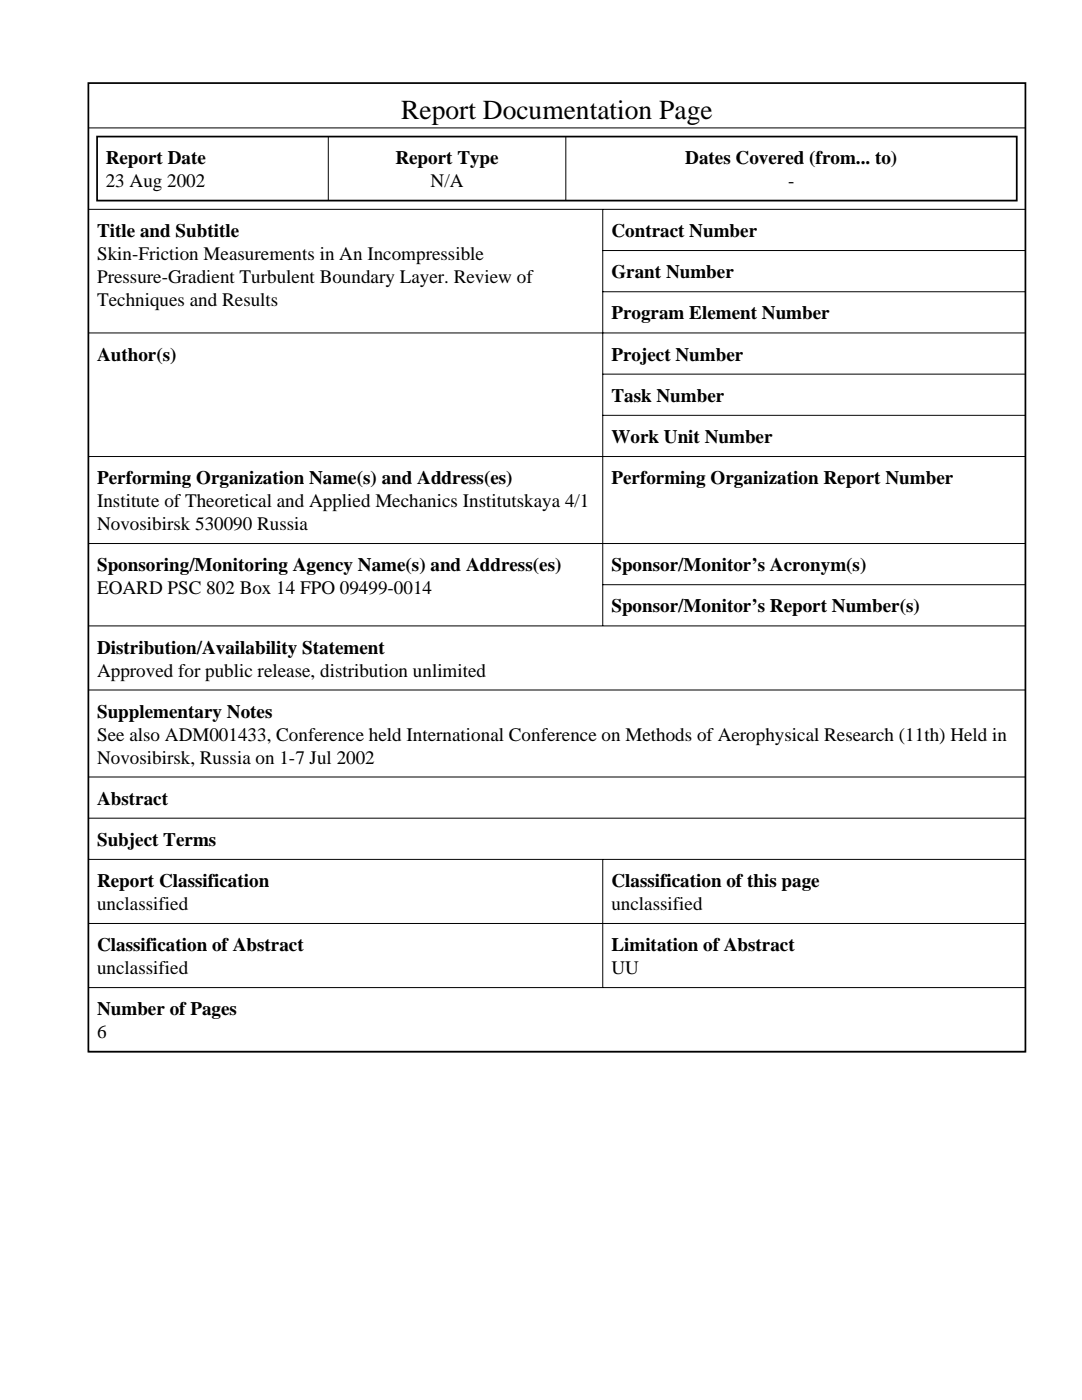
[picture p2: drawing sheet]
<svg xmlns="http://www.w3.org/2000/svg" width="216mm" height="279mm" viewBox="0 0 216 279" stroke-linecap="round" stroke-linejoin="round" font-family="sans-serif">
<defs><g id="words">
<text font-size="5.5" x="80.1" y="23.8">Report Documentation Page</text>
<g font-size="3.8">
<text x="21.1" y="32.8">Report Date</text>
<text x="78.9" y="32.8">Report Type</text>
<text x="136.7" y="32.8">Dates Covered (from... to)</text>
<text x="21.1" y="37.4">23 Aug 2002</text>
<text x="85.9" y="37.4">N/A</text>
<text x="157.3" y="37.4">-</text>
<text x="19.4" y="47.3">Title and Subtitle</text>
<text x="122" y="47.3">Contract Number</text>
<text x="19.4" y="51.9">Skin-Friction Measurements in An Incompressible</text>
<text x="19.4" y="56.5">Pressure-Gradient Turbulent Boundary Layer. Review of</text>
<text x="122" y="55.5">Grant Number</text>
<text x="19.4" y="61">Techniques and Results</text>
<text x="122" y="63.8">Program Element Number</text>
<text x="19.4" y="72">Author(s)</text>
<text x="122" y="72">Project Number</text>
<text x="122" y="80.2">Task Number</text>
<text x="122" y="88.4">Work Unit Number</text>
<text x="19.4" y="96.6">Performing Organization Name(s) and Address(es)</text>
<text x="19.4" y="101.2">Institute of Theoretical and Applied Mechanics Institutskaya 4/1</text>
<text x="122" y="96.6">Performing Organization Report Number</text>
<text x="19.4" y="105.8">Novosibirsk 530090 Russia</text>
<text x="19.4" y="114">Sponsoring/Monitoring Agency Name(s) and Address(es)</text>
<text x="19.4" y="118.6">EOARD PSC 802 Box 14 FPO 09499-0014</text>
<text x="122" y="114">Sponsor/Monitor’s Acronym(s)</text>
<text x="122" y="122.2">Sponsor/Monitor’s Report Number(s)</text>
<text x="19.4" y="130.5">Distribution/Availability Statement</text>
<text x="19.4" y="135">Approved for public release, distribution unlimited</text>
<text x="19.4" y="143.2">Supplementary Notes</text>
<text x="19.4" y="147.8">See also ADM001433, Conference held International Conference on Methods of Aerophysical Research (11th) Held in</text>
<text x="19.4" y="152.4">Novosibirsk, Russia on 1-7 Jul 2002</text>
<text x="19.4" y="160.6">Abstract</text>
<text x="19.4" y="168.8">Subject Terms</text>
<text x="19.4" y="177">Report Classification</text>
<text x="122" y="177">Classification of this page</text>
<text x="19.4" y="181.6">unclassified</text>
<text x="122" y="181.6">unclassified</text>
<text x="19.4" y="189.8">Classification of Abstract</text>
<text x="122" y="189.8">Limitation of Abstract</text>
<text x="19.4" y="194.4">unclassified</text>
<text x="122" y="194.4">UU</text>
<text x="19.4" y="202.6">Number of Pages</text>
<text x="19.4" y="207.2">6</text>
</g>
</g></defs>
<g fill="none" stroke="#000" stroke-width=".2">
<path d="M17.6 25.5h187M65.5 27.3v12.7M112.9 27.3v12.7M17.6 41.8h187M19.4 40h183.5M120.3 41.8v83.1M120.3 50h84.3M120.3 58.2h84.3M17.6 66.4h187M120.3 74.7h84.3M17.6 91.1h187M120.3 82.9h84.3"/>
<path d="M17.6 108.5h187M120.3 116.7h84.3M17.6 124.9h187M17.6 137.7h187M17.6 155.1h187M17.6 163.3h187M17.6 171.5h187M120.3 171.5v25.6M17.6 184.3h187M17.6 197.1h187M17.6 209.9h187"/>
</g>
<path d="M17.6 16.6h187v193.3h-187zM19.4 27.3h183.5v12.7h-183.5z" fill="none" stroke="#000" stroke-width=".35"/>
<use href="#words"/>
</svg>
